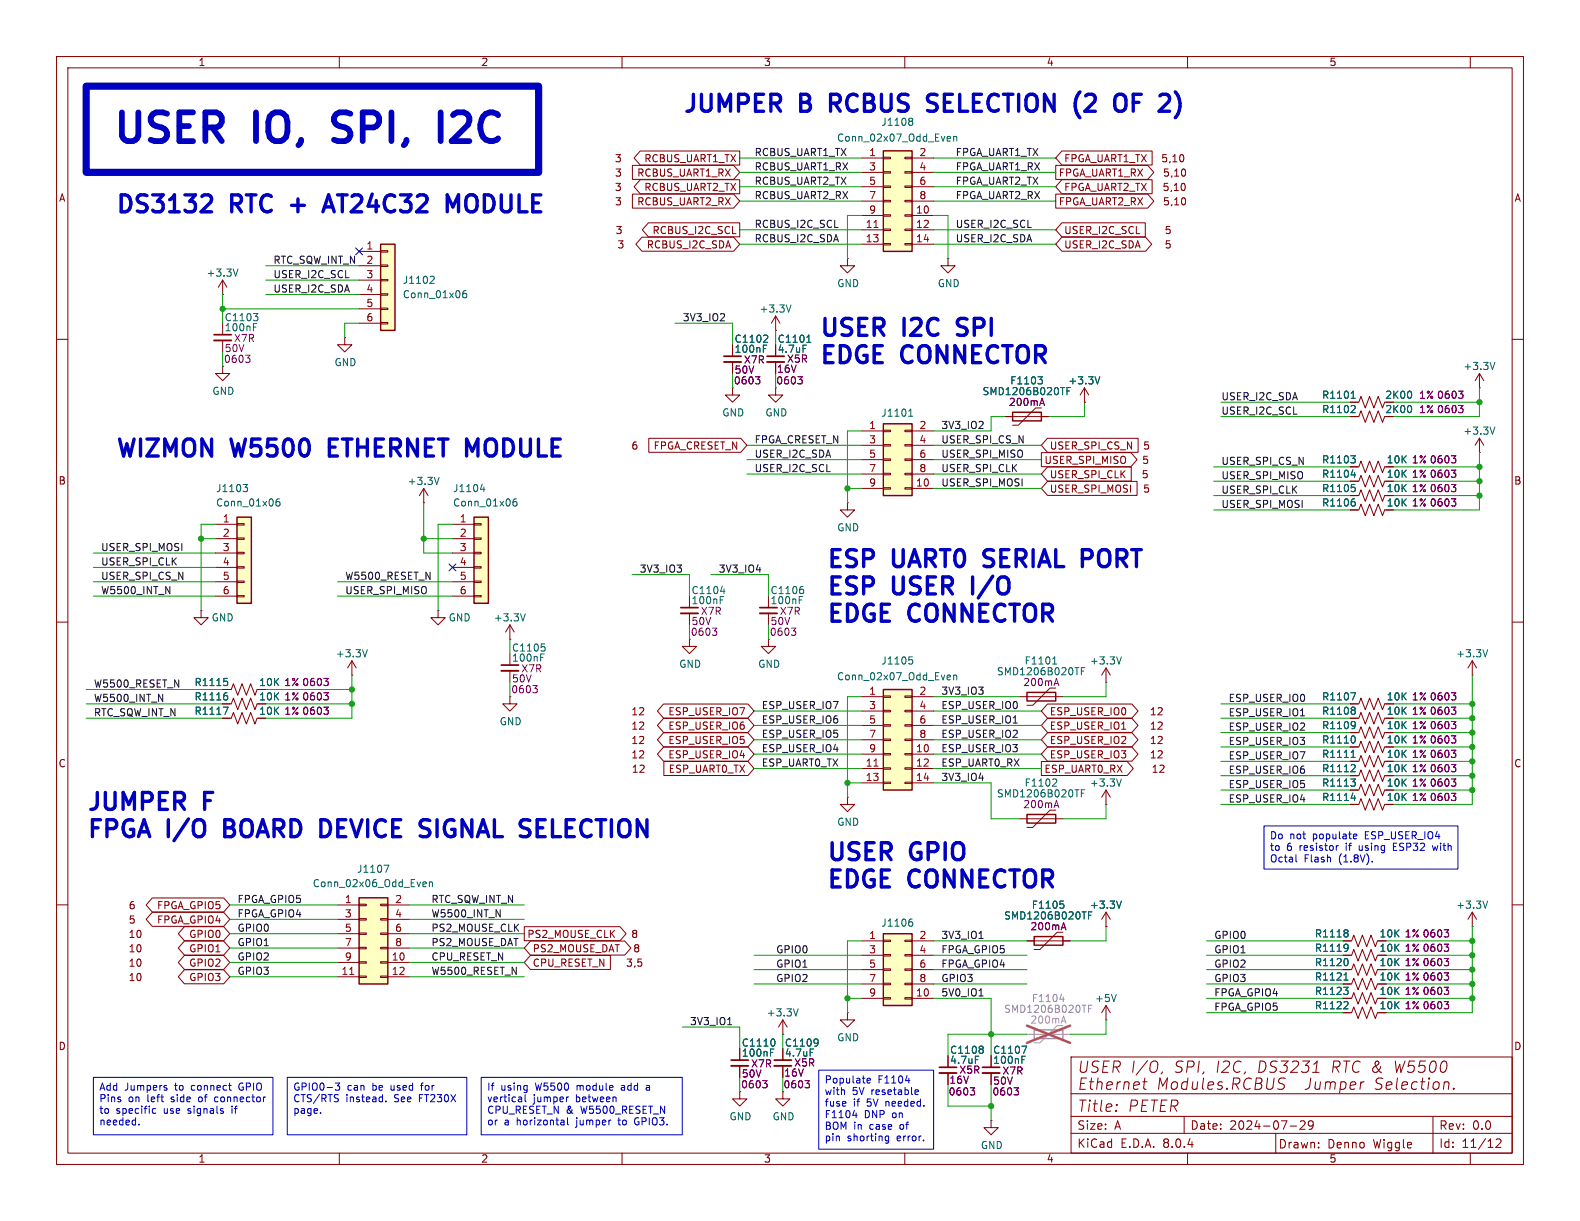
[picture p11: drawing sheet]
<svg xmlns="http://www.w3.org/2000/svg" width="279mm" height="216mm" viewBox="0 0 279 216" stroke-linecap="round" stroke-linejoin="round" font-family="sans-serif">
<defs><g id="words">
<g font-size="7.1" fill="#0000c2">
<text x="19.7" y="27.8">USER</text>
<text x="45.4" y="27.8">IO,</text>
<text x="61.5" y="27.8">SPI,</text>
<text x="82.1" y="27.8">I2C</text>
</g>
<g font-size="4.2" fill="#0000c2">
<text x="120.6" y="20.1">JUMPER</text>
<text x="141.7" y="20.1">B</text>
<text x="148.2" y="20.1">RCBUS</text>
<text x="166.6" y="20.1">SELECTION</text>
<text x="193.8" y="20.1">(2</text>
<text x="202.1" y="20.1">OF</text>
<text x="20.3" y="37.9">DS3132</text>
<text x="41.1" y="37.9">RTC</text>
<text x="52.8" y="37.9">+</text>
<text x="60" y="37.9">AT24C32</text>
<text x="82.8" y="37.9">MODULE</text>
<text x="144.8" y="59.7">USER</text>
<text x="160" y="59.7">I2C</text>
<text x="170.7" y="59.7">SPI</text>
<text x="144.8" y="64.5">EDGE</text>
<text x="159.7" y="64.5">CONNECTOR</text>
<text x="20.3" y="81">WIZMON</text>
<text x="41.2" y="81">W5500</text>
<text x="59.5" y="81">ETHERNET</text>
<text x="85" y="81">MODULE</text>
<text x="146" y="100.6">ESP</text>
<text x="158.1" y="100.6">UART0</text>
<text x="175.4" y="100.6">SERIAL</text>
<text x="193.9" y="100.6">PORT</text>
<text x="146" y="105.4">ESP</text>
<text x="158.1" y="105.4">USER</text>
<text x="173.3" y="105.4">I/O</text>
<text x="146" y="110.2">EDGE</text>
<text x="161" y="110.2">CONNECTOR</text>
<text x="15.2" y="143.5">JUMPER</text>
<text x="36.3" y="143.5">F</text>
<text x="15.2" y="148.3">FPGA</text>
<text x="29.9" y="148.3">I/O</text>
<text x="41" y="148.3">BOARD DEVICE</text>
<text x="78.1" y="148.3">SIGNAL</text>
<text x="97" y="148.3">SELECTION</text>
<text x="146" y="152.4">USER</text>
<text x="161.2" y="152.4">GPIO</text>
<text x="146" y="157.2">EDGE</text>
<text x="161" y="157.2">CONNECTOR</text>
</g>
<g font-size="2.8" fill="#840000">
<text x="190.4" y="189.9">USER I/O,</text>
<text x="207.5" y="189.9">SPI,</text>
<text x="214.9" y="189.9">I2C,</text>
<text x="222.2" y="189.9">DS3231</text>
<text x="235.4" y="189.9">RTC &amp;</text>
<text x="246.5" y="189.9">W5500</text>
<text x="190.4" y="196.8">Title:</text>
<text x="190.4" y="192.9">Ethernet</text>
<text x="199.3" y="196.8">PETER</text>
<text x="204.4" y="192.9">Modules.RCBUS</text>
<text x="230.6" y="192.9">Jumper</text>
<text x="242.9" y="192.9">Selection.</text>
</g>
<g font-size="2.1" fill="#840000">
<text x="190.4" y="203.2">KiCad</text>
<text x="190.4" y="200">Size:</text>
<text x="197.1" y="200">A</text>
<text x="198.1" y="203.2">E.D.A.</text>
<text x="205.7" y="203.2">8.0.4</text>
<text x="210.4" y="200">Date:</text>
<text x="217.4" y="200">2024-07-29</text>
<text x="226" y="203.3">Drawn:</text>
<text x="234.7" y="203.3">Denno</text>
<text x="242.9" y="203.3">Wiggle</text>
<text x="254.4" y="200">Rev:</text>
<text x="254.4" y="203.2">Id:</text>
<text x="258.5" y="203.2">11/12</text>
<text x="260.3" y="200">0.0</text>
</g>
<g font-size="1.8" fill="#840000">
<text x="35" y="11.9">1</text>
<text x="85" y="11.9">2</text>
<text x="135" y="11.9">3</text>
<text x="185" y="11.9">4</text>
<text x="235" y="11.9">5</text>
<text x="108.6" y="28.9">3</text>
<text x="113.8" y="28.9">RCBUS_UART1_TX</text>
<text x="188.1" y="28.9">FPGA_UART1_TX</text>
<text x="205.2" y="28.9">5,10</text>
<text x="10.3" y="35.9">A</text>
<text x="108.6" y="34">3</text>
<text x="108.7" y="31.4">3</text>
<text x="112.6" y="31.4">RCBUS_UART1_RX</text>
<text x="113.8" y="34">RCBUS_UART2_TX</text>
<text x="187.1" y="31.4">FPGA_UART1_RX</text>
<text x="188.1" y="34">FPGA_UART2_TX</text>
<text x="205.5" y="34">5,10</text>
<text x="205.6" y="31.4">5,10</text>
<text x="267.7" y="35.9">A</text>
<text x="108.7" y="36.5">3</text>
<text x="108.8" y="41.6">3</text>
<text x="112.6" y="36.5">RCBUS_UART2_RX</text>
<text x="115.3" y="41.6">RCBUS_I2C_SCL</text>
<text x="187.1" y="36.5">FPGA_UART2_RX</text>
<text x="188.1" y="41.6">USER_I2C_SCL</text>
<text x="205.6" y="36.5">5,10</text>
<text x="205.9" y="41.6">5</text>
<text x="109.1" y="44.1">3</text>
<text x="114.3" y="44.1">RCBUS_I2C_SDA</text>
<text x="188.1" y="44.1">USER_I2C_SDA</text>
<text x="205.9" y="44.1">5</text>
<text x="39.5" y="64.4">0603</text>
<text x="129.8" y="62.6">100nF</text>
<text x="137.4" y="62.6">4.7uF</text>
<text x="244.9" y="70.7">2K00</text>
<text x="244.9" y="73.3">2K00</text>
<text x="111.6" y="79.7">6</text>
<text x="115.5" y="79.7">FPGA_CRESET_N</text>
<text x="184.6" y="82.2">USER_SPI_MISO</text>
<text x="185.5" y="79.7">USER_SPI_CS_N</text>
<text x="201.9" y="82.2">5</text>
<text x="202.1" y="79.7">5</text>
<text x="245.1" y="82.1">10K</text>
<text x="10.3" y="85.9">B</text>
<text x="185.5" y="87.3">USER_SPI_MOSI</text>
<text x="185.5" y="84.8">USER_SPI_CLK</text>
<text x="201.8" y="84.8">5</text>
<text x="202.1" y="87.3">5</text>
<text x="245.1" y="87.2">10K</text>
<text x="245.1" y="89.8">10K</text>
<text x="245.1" y="84.7">10K</text>
<text x="267.7" y="85.9">B</text>
<text x="45.7" y="124.1">10K</text>
<text x="45.7" y="121.5">10K</text>
<text x="245.1" y="124.1">10K</text>
<text x="45.7" y="126.6">10K</text>
<text x="111.6" y="131.8">12</text>
<text x="111.6" y="129.2">12</text>
<text x="111.6" y="126.7">12</text>
<text x="118.1" y="131.8">ESP_USER_IO5</text>
<text x="118.1" y="129.2">ESP_USER_IO6</text>
<text x="118.1" y="126.7">ESP_USER_IO7</text>
<text x="185.5" y="126.7">ESP_USER_IO0</text>
<text x="185.5" y="129.2">ESP_USER_IO1</text>
<text x="185.5" y="131.8">ESP_USER_IO2</text>
<text x="203.2" y="126.7">12</text>
<text x="203.2" y="129.2">12</text>
<text x="203.2" y="131.8">12</text>
<text x="245.1" y="129.1">10K</text>
<text x="245.1" y="131.7">10K</text>
<text x="245.1" y="126.6">10K</text>
<text x="10.3" y="135.9">C</text>
<text x="111.6" y="134.3">12</text>
<text x="111.6" y="136.8">12</text>
<text x="118.1" y="134.3">ESP_USER_IO4</text>
<text x="118.1" y="136.8">ESP_UART0_TX</text>
<text x="184.6" y="136.8">ESP_UART0_RX</text>
<text x="185.5" y="134.3">ESP_USER_IO3</text>
<text x="203.2" y="134.3">12</text>
<text x="203.6" y="136.8">12</text>
<text x="245.1" y="136.8">10K</text>
<text x="245.1" y="134.2">10K</text>
<text x="267.7" y="135.9">C</text>
<text x="245.1" y="141.8">10K</text>
<text x="245.1" y="139.3">10K</text>
<text x="22.7" y="161">6</text>
<text x="27.7" y="161">FPGA_GPIO5</text>
<text x="22.7" y="166.1">10</text>
<text x="22.7" y="163.5">5</text>
<text x="27.7" y="163.5">FPGA_GPIO4</text>
<text x="33.4" y="166.1">GPIO0</text>
<text x="93.2" y="166.1">PS2_MOUSE_CLK</text>
<text x="111.5" y="166.1">8</text>
<text x="243.8" y="166">10K</text>
<text x="22.7" y="168.6">10</text>
<text x="22.7" y="173.7">10</text>
<text x="22.7" y="171.1">10</text>
<text x="33.4" y="168.6">GPIO1</text>
<text x="33.4" y="173.7">GPIO3</text>
<text x="33.4" y="171.1">GPIO2</text>
<text x="94.1" y="171.1">CPU_RESET_N</text>
<text x="94.1" y="168.6">PS2_MOUSE_DAT</text>
<text x="110.6" y="171.1">3,5</text>
<text x="111.9" y="168.6">8</text>
<text x="243.8" y="168.5">10K</text>
<text x="243.8" y="173.6">10K</text>
<text x="243.8" y="171">10K</text>
<text x="243.8" y="178.7">10K</text>
<text x="243.8" y="176.1">10K</text>
<text x="10.3" y="185.9">D</text>
<text x="267.7" y="185.9">D</text>
<text x="131.1" y="187">100nF</text>
<text x="138.7" y="187">4.7uF</text>
<text x="167.9" y="188.3">4.7uF</text>
<text x="175.5" y="188.3">100nF</text>
<text x="35" y="205.8">1</text>
<text x="85" y="205.8">2</text>
<text x="135" y="205.8">3</text>
<text x="185" y="205.8">4</text>
<text x="235" y="205.8">5</text>
</g>
<g font-size="1.8" fill="#006464">
<text x="155.7" y="22.5">J1108</text>
<text x="147.9" y="25.2">Conn_02x07_Odd_Even</text>
<text x="36.4" y="49.1">+3.3V</text>
<text x="71.1" y="52.9">Conn_01x06</text>
<text x="71.1" y="50.4">J1102</text>
<text x="148" y="51">GND</text>
<text x="165.7" y="51">GND</text>
<text x="39.6" y="58.8">100nF</text>
<text x="39.6" y="57">C1103</text>
<text x="134.2" y="55.5">+3.3V</text>
<text x="59.1" y="64.9">GND</text>
<text x="129.8" y="60.8">C1102</text>
<text x="137.4" y="60.8">C1101</text>
<text x="258.7" y="65.6">+3.3V</text>
<text x="37.5" y="70">GND</text>
<text x="173.6" y="70.1">SMD1206B020TF</text>
<text x="178.5" y="68.2">F1103</text>
<text x="188.8" y="68.2">+3.3V</text>
<text x="233.7" y="70.7">R1101</text>
<text x="127.6" y="73.8">GND</text>
<text x="135.3" y="73.8">GND</text>
<text x="155.7" y="73.9">J1101</text>
<text x="233.7" y="73.3">R1102</text>
<text x="258.7" y="77.1">+3.3V</text>
<text x="233.7" y="82.1">R1103</text>
<text x="38.1" y="89.8">Conn_01x06</text>
<text x="38.1" y="87.2">J1103</text>
<text x="72" y="86">+3.3V</text>
<text x="80" y="89.8">Conn_01x06</text>
<text x="80" y="87.2">J1104</text>
<text x="233.7" y="87.2">R1105</text>
<text x="233.7" y="89.8">R1106</text>
<text x="233.7" y="84.7">R1104</text>
<text x="148" y="94.2">GND</text>
<text x="122.2" y="107">100nF</text>
<text x="122.2" y="105.3">C1104</text>
<text x="136.2" y="107">100nF</text>
<text x="136.2" y="105.3">C1106</text>
<text x="37.3" y="110.1">GND</text>
<text x="79.2" y="110.1">GND</text>
<text x="87.2" y="110.1">+3.3V</text>
<text x="59.3" y="116.4">+3.3V</text>
<text x="90.4" y="117.2">100nF</text>
<text x="90.4" y="115.4">C1105</text>
<text x="120" y="118.3">GND</text>
<text x="134" y="118.3">GND</text>
<text x="155.7" y="117.7">J1105</text>
<text x="176.2" y="119.6">SMD1206B020TF</text>
<text x="181.1" y="117.7">F1101</text>
<text x="192.6" y="117.7">+3.3V</text>
<text x="257.4" y="116.4">+3.3V</text>
<text x="34.3" y="124.1">R1116</text>
<text x="34.3" y="121.5">R1115</text>
<text x="147.9" y="120.5">Conn_02x07_Odd_Even</text>
<text x="233.7" y="124.1">R1107</text>
<text x="34.3" y="126.6">R1117</text>
<text x="88.3" y="128.4">GND</text>
<text x="233.7" y="129.1">R1109</text>
<text x="233.7" y="131.7">R1110</text>
<text x="233.7" y="126.6">R1108</text>
<text x="233.7" y="136.8">R1112</text>
<text x="233.7" y="134.2">R1111</text>
<text x="176.2" y="141.2">SMD1206B020TF</text>
<text x="181.1" y="139.3">F1102</text>
<text x="192.6" y="139.3">+3.3V</text>
<text x="233.7" y="141.8">R1114</text>
<text x="233.7" y="139.3">R1113</text>
<text x="148" y="146.2">GND</text>
<text x="63" y="154.5">J1107</text>
<text x="55.2" y="157.1">Conn_02x06_Odd_Even</text>
<text x="182.4" y="160.9">F1105</text>
<text x="192.6" y="160.9">+3.3V</text>
<text x="257.4" y="160.9">+3.3V</text>
<text x="155.7" y="164.1">J1106</text>
<text x="177.5" y="162.8">SMD1206B020TF</text>
<text x="232.4" y="166">R1118</text>
<text x="232.4" y="168.5">R1119</text>
<text x="232.4" y="173.6">R1121</text>
<text x="232.4" y="171">R1120</text>
<text x="135.5" y="179.9">+3.3V</text>
<text x="193.5" y="177.4">+5V</text>
<text x="232.4" y="178.7">R1122</text>
<text x="232.4" y="176.1">R1123</text>
<text x="131.1" y="185.3">C1110</text>
<text x="138.7" y="185.3">C1109</text>
<text x="148" y="184.3">GND</text>
<text x="167.9" y="186.5">C1108</text>
<text x="175.5" y="186.5">C1107</text>
<text x="128.9" y="198.3">GND</text>
<text x="136.5" y="198.3">GND</text>
<text x="173.4" y="203.4">GND</text>
</g>
<g font-size="1.8" fill="#0f0f0f">
<text x="133.3" y="27.7">RCBUS_UART1_TX</text>
<text x="168.9" y="27.7">FPGA_UART1_TX</text>
<text x="133.3" y="30.2">RCBUS_UART1_RX</text>
<text x="133.3" y="35.3">RCBUS_UART2_RX</text>
<text x="133.3" y="32.8">RCBUS_UART2_TX</text>
<text x="168.9" y="35.3">FPGA_UART2_RX</text>
<text x="168.9" y="32.8">FPGA_UART2_TX</text>
<text x="168.9" y="30.2">FPGA_UART1_RX</text>
<text x="133.3" y="40.4">RCBUS_I2C_SCL</text>
<text x="168.9" y="40.4">USER_I2C_SCL</text>
<text x="48.3" y="46.7">RTC_SQW_INT_N</text>
<text x="133.3" y="42.9">RCBUS_I2C_SDA</text>
<text x="168.9" y="42.9">USER_I2C_SDA</text>
<text x="48.3" y="49.3">USER_I2C_SCL</text>
<text x="48.3" y="51.8">USER_I2C_SDA</text>
<text x="120.6" y="56.9">3V3_IO2</text>
<text x="215.9" y="70.9">USER_I2C_SDA</text>
<text x="166.4" y="75.9">3V3_IO2</text>
<text x="215.9" y="73.4">USER_I2C_SCL</text>
<text x="133.3" y="78.5">FPGA_CRESET_N</text>
<text x="133.3" y="81">USER_I2C_SDA</text>
<text x="133.3" y="83.6">USER_I2C_SCL</text>
<text x="166.4" y="83.6">USER_SPI_CLK</text>
<text x="166.4" y="78.5">USER_SPI_CS_N</text>
<text x="166.4" y="81">USER_SPI_MISO</text>
<text x="215.9" y="82.3">USER_SPI_CS_N</text>
<text x="166.4" y="86.1">USER_SPI_MOSI</text>
<text x="215.9" y="87.4">USER_SPI_CLK</text>
<text x="215.9" y="89.9">USER_SPI_MOSI</text>
<text x="215.9" y="84.8">USER_SPI_MISO</text>
<text x="17.8" y="97.5">USER_SPI_MOSI</text>
<text x="17.8" y="100.1">USER_SPI_CLK</text>
<text x="113" y="101.3">3V3_IO3</text>
<text x="127" y="101.3">3V3_IO4</text>
<text x="17.8" y="102.6">USER_SPI_CS_N</text>
<text x="17.8" y="105.1">W5500_INT_N</text>
<text x="61" y="102.6">W5500_RESET_N</text>
<text x="61" y="105.1">USER_SPI_MISO</text>
<text x="16.5" y="124.2">W5500_INT_N</text>
<text x="16.5" y="121.7">W5500_RESET_N</text>
<text x="134.6" y="125.5">ESP_USER_IO7</text>
<text x="166.4" y="125.5">ESP_USER_IO0</text>
<text x="166.4" y="122.9">3V3_IO3</text>
<text x="217.2" y="124.2">ESP_USER_IO0</text>
<text x="16.5" y="126.7">RTC_SQW_INT_N</text>
<text x="134.6" y="130.5">ESP_USER_IO5</text>
<text x="134.6" y="128">ESP_USER_IO6</text>
<text x="166.4" y="130.5">ESP_USER_IO2</text>
<text x="166.4" y="128">ESP_USER_IO1</text>
<text x="217.2" y="129.3">ESP_USER_IO2</text>
<text x="217.2" y="131.8">ESP_USER_IO3</text>
<text x="217.2" y="126.7">ESP_USER_IO1</text>
<text x="134.6" y="133.1">ESP_USER_IO4</text>
<text x="134.6" y="135.6">ESP_UART0_TX</text>
<text x="166.4" y="133.1">ESP_USER_IO3</text>
<text x="166.4" y="135.6">ESP_UART0_RX</text>
<text x="217.2" y="134.4">ESP_USER_IO7</text>
<text x="217.2" y="136.9">ESP_USER_IO6</text>
<text x="166.4" y="138.2">3V3_IO4</text>
<text x="217.2" y="139.4">ESP_USER_IO5</text>
<text x="217.2" y="142">ESP_USER_IO4</text>
<text x="41.9" y="159.8">FPGA_GPIO5</text>
<text x="76.2" y="159.8">RTC_SQW_INT_N</text>
<text x="41.9" y="164.8">GPIO0</text>
<text x="41.9" y="162.3">FPGA_GPIO4</text>
<text x="41.9" y="167.4">GPIO1</text>
<text x="76.2" y="167.4">PS2_MOUSE_DAT</text>
<text x="76.2" y="164.8">PS2_MOUSE_CLK</text>
<text x="76.2" y="162.3">W5500_INT_N</text>
<text x="166.4" y="166.1">3V3_IO1</text>
<text x="214.6" y="166.1">GPIO0</text>
<text x="41.9" y="172.5">GPIO3</text>
<text x="41.9" y="169.9">GPIO2</text>
<text x="76.2" y="172.5">W5500_RESET_N</text>
<text x="76.2" y="169.9">CPU_RESET_N</text>
<text x="137.2" y="171.2">GPIO1</text>
<text x="137.2" y="168.6">GPIO0</text>
<text x="137.2" y="173.7">GPIO2</text>
<text x="166.4" y="168.6">FPGA_GPIO5</text>
<text x="166.4" y="171.2">FPGA_GPIO4</text>
<text x="166.4" y="173.7">GPIO3</text>
<text x="214.6" y="168.6">GPIO1</text>
<text x="214.6" y="173.7">GPIO3</text>
<text x="214.6" y="171.2">GPIO2</text>
<text x="166.4" y="176.3">5V0_IO1</text>
<text x="214.6" y="176.3">FPGA_GPIO4</text>
<text x="214.6" y="178.8">FPGA_GPIO5</text>
<text x="121.9" y="181.3">3V3_IO1</text>
</g>
<g font-size="1.8" fill="#a90000">
<text x="153.6" y="27.7">1</text>
<text x="162.5" y="27.7">2</text>
<text x="153.6" y="30.2">3</text>
<text x="153.6" y="32.8">5</text>
<text x="153.6" y="35.3">7</text>
<text x="162.5" y="30.2">4</text>
<text x="162.5" y="32.8">6</text>
<text x="162.5" y="35.3">8</text>
<text x="153" y="40.4">11</text>
<text x="153.6" y="37.8">9</text>
<text x="161.9" y="37.8">10</text>
<text x="161.9" y="40.4">12</text>
<text x="64.7" y="44.2">1</text>
<text x="64.7" y="46.7">2</text>
<text x="153" y="42.9">13</text>
<text x="161.9" y="42.9">14</text>
<text x="64.7" y="49.3">3</text>
<text x="64.7" y="51.8">4</text>
<text x="64.7" y="54.4">5</text>
<text x="64.7" y="56.9">6</text>
<text x="153.6" y="75.9">1</text>
<text x="162.5" y="75.9">2</text>
<text x="153.6" y="78.5">3</text>
<text x="153.6" y="81">5</text>
<text x="153.6" y="83.6">7</text>
<text x="162.5" y="78.5">4</text>
<text x="162.5" y="81">6</text>
<text x="162.5" y="83.6">8</text>
<text x="153.6" y="86.1">9</text>
<text x="161.9" y="86.1">10</text>
<text x="39.3" y="92.5">1</text>
<text x="39.3" y="95">2</text>
<text x="81.2" y="92.5">1</text>
<text x="81.2" y="95">2</text>
<text x="39.3" y="97.5">3</text>
<text x="39.3" y="100.1">4</text>
<text x="81.2" y="97.5">3</text>
<text x="81.2" y="100.1">4</text>
<text x="39.3" y="102.6">5</text>
<text x="39.3" y="105.2">6</text>
<text x="81.2" y="102.6">5</text>
<text x="81.2" y="105.2">6</text>
<text x="153.6" y="122.9">1</text>
<text x="153.6" y="125.5">3</text>
<text x="162.5" y="122.9">2</text>
<text x="162.5" y="125.5">4</text>
<text x="153.6" y="128">5</text>
<text x="153.6" y="130.6">7</text>
<text x="162.5" y="128">6</text>
<text x="162.5" y="130.6">8</text>
<text x="153" y="135.6">11</text>
<text x="153.6" y="133.1">9</text>
<text x="161.9" y="133.1">10</text>
<text x="161.9" y="135.6">12</text>
<text x="153" y="138.2">13</text>
<text x="161.9" y="138.2">14</text>
<text x="60.9" y="159.8">1</text>
<text x="69.8" y="159.8">2</text>
<text x="60.9" y="162.3">3</text>
<text x="60.9" y="164.8">5</text>
<text x="60.9" y="167.4">7</text>
<text x="69.8" y="162.3">4</text>
<text x="69.8" y="164.8">6</text>
<text x="69.8" y="167.4">8</text>
<text x="153.6" y="166.1">1</text>
<text x="162.5" y="166.1">2</text>
<text x="60.3" y="172.5">11</text>
<text x="60.9" y="169.9">9</text>
<text x="69.2" y="169.9">10</text>
<text x="69.2" y="172.5">12</text>
<text x="153.6" y="168.7">3</text>
<text x="153.6" y="171.2">5</text>
<text x="153.6" y="173.7">7</text>
<text x="162.5" y="168.7">4</text>
<text x="162.5" y="171.2">6</text>
<text x="162.5" y="173.7">8</text>
<text x="153.6" y="176.3">9</text>
<text x="161.9" y="176.3">10</text>
</g>
<g font-size="1.8" fill="#840084">
<text x="39.6" y="62.5">50V</text>
<text x="41.3" y="60.7">X7R</text>
<text x="131.5" y="64.5">X7R</text>
<text x="139.1" y="64.3">X5R</text>
<text x="129.7" y="68.2">0603</text>
<text x="129.8" y="66.3">50V</text>
<text x="137.2" y="68.2">0603</text>
<text x="137.3" y="66.1">16V</text>
<text x="178.3" y="72">200mA</text>
<text x="250.8" y="70.7">1% 0603</text>
<text x="250.8" y="73.3">1% 0603</text>
<text x="249.6" y="82.1">1% 0603</text>
<text x="249.6" y="87.2">1% 0603</text>
<text x="249.6" y="89.8">1% 0603</text>
<text x="249.6" y="84.7">1% 0603</text>
<text x="122.1" y="112.6">0603</text>
<text x="122.2" y="110.7">50V</text>
<text x="123.8" y="108.9">X7R</text>
<text x="136" y="112.6">0603</text>
<text x="136.2" y="110.7">50V</text>
<text x="137.8" y="108.9">X7R</text>
<text x="92.1" y="119.1">X7R</text>
<text x="50.2" y="124.1">1% 0603</text>
<text x="50.2" y="121.5">1% 0603</text>
<text x="90.3" y="122.8">0603</text>
<text x="90.4" y="120.9">50V</text>
<text x="180.8" y="121.5">200mA</text>
<text x="249.6" y="124.1">1% 0603</text>
<text x="50.2" y="126.6">1% 0603</text>
<text x="249.6" y="129.1">1% 0603</text>
<text x="249.6" y="131.7">1% 0603</text>
<text x="249.6" y="126.6">1% 0603</text>
<text x="249.6" y="136.8">1% 0603</text>
<text x="249.6" y="134.2">1% 0603</text>
<text x="180.8" y="143.1">200mA</text>
<text x="249.6" y="141.8">1% 0603</text>
<text x="249.6" y="139.3">1% 0603</text>
<text x="182.1" y="164.7">200mA</text>
<text x="248.3" y="166">1% 0603</text>
<text x="248.3" y="168.5">1% 0603</text>
<text x="248.3" y="173.6">1% 0603</text>
<text x="248.3" y="171">1% 0603</text>
<text x="248.3" y="178.7">1% 0603</text>
<text x="248.3" y="176.1">1% 0603</text>
<text x="131.1" y="190.7">50V</text>
<text x="132.7" y="189">X7R</text>
<text x="138.6" y="190.6">16V</text>
<text x="140.3" y="188.8">X5R</text>
<text x="167.8" y="191.8">16V</text>
<text x="169.6" y="190.1">X5R</text>
<text x="175.5" y="192">50V</text>
<text x="177.2" y="190.2">X7R</text>
<text x="130.9" y="192.6">0603</text>
<text x="138.4" y="192.6">0603</text>
<text x="167.6" y="193.9">0603</text>
<text x="175.4" y="193.9">0603</text>
</g>
<g font-size="1.8" fill="#0000c2">
<text x="224.5" y="148.7">Do</text>
<text x="228.1" y="148.7">not</text>
<text x="232.3" y="148.7">populate</text>
<text x="241.7" y="148.7">ESP_USER_IO4</text>
<text x="224.5" y="150.8">to</text>
<text x="224.5" y="152.8">Octal</text>
<text x="227.5" y="150.8">6</text>
<text x="229.9" y="150.8">resistor</text>
<text x="230.6" y="152.8">Flash</text>
<text x="236.9" y="152.8">(1.8V).</text>
<text x="238.3" y="150.8">if</text>
<text x="240.8" y="150.8">using</text>
<text x="247" y="150.8">ESP32</text>
<text x="254.2" y="150.8">with</text>
<text x="145.7" y="191.9">Populate</text>
<text x="155.2" y="191.9">F1104</text>
<text x="17.5" y="193.2">Add</text>
<text x="17.5" y="195.2">Pins</text>
<text x="17.5" y="197.3">to</text>
<text x="20.5" y="197.3">specific</text>
<text x="22" y="193.2">Jumpers</text>
<text x="22.7" y="195.2">on</text>
<text x="26.2" y="195.2">left</text>
<text x="29.1" y="197.3">use</text>
<text x="30.5" y="195.2">side</text>
<text x="31.1" y="193.2">to</text>
<text x="33.5" y="197.3">signals</text>
<text x="34.1" y="193.2">connect</text>
<text x="35.6" y="195.2">of</text>
<text x="38.6" y="195.2">connector</text>
<text x="41.4" y="197.3">if</text>
<text x="42.7" y="193.2">GPIO</text>
<text x="51.8" y="193.2">GPIO0-3</text>
<text x="51.8" y="195.2">CTS/RTS</text>
<text x="51.8" y="197.3">page.</text>
<text x="61.1" y="195.2">instead.</text>
<text x="61.4" y="193.2">can</text>
<text x="65.9" y="193.2">be</text>
<text x="69.4" y="193.2">used</text>
<text x="69.8" y="195.2">See</text>
<text x="74.4" y="195.2">FT230X</text>
<text x="74.9" y="193.2">for</text>
<text x="86" y="193.2">If</text>
<text x="86" y="195.2">vertical</text>
<text x="86" y="197.3">CPU_RESET_N &amp;</text>
<text x="88.5" y="193.2">using</text>
<text x="94.3" y="195.2">jumper</text>
<text x="94.8" y="193.2">W5500</text>
<text x="101.9" y="195.2">between</text>
<text x="102.3" y="193.2">module</text>
<text x="102.8" y="197.3">W5500_RESET_N</text>
<text x="110.3" y="193.2">add</text>
<text x="114.9" y="193.2">a</text>
<text x="145.7" y="194">with</text>
<text x="145.7" y="196">fuse</text>
<text x="150.7" y="194">5V</text>
<text x="150.9" y="196">if</text>
<text x="153.4" y="196">5V</text>
<text x="154.2" y="194">resetable</text>
<text x="156.9" y="196">needed.</text>
<text x="17.5" y="199.3">needed.</text>
<text x="86" y="199.3">or</text>
<text x="89.1" y="199.3">a</text>
<text x="91.5" y="199.3">horizontal</text>
<text x="102.2" y="199.3">jumper</text>
<text x="109.8" y="199.3">to</text>
<text x="112.9" y="199.3">GPIO3.</text>
<text x="145.7" y="198">F1104</text>
<text x="145.7" y="200.1">BOM in</text>
<text x="145.7" y="202.1">pin</text>
<text x="149.8" y="202.1">shorting</text>
<text x="152.8" y="198">DNP</text>
<text x="153.9" y="200.1">case</text>
<text x="157.9" y="198">on</text>
<text x="158.7" y="202.1">error.</text>
<text x="159.4" y="200.1">of</text>
</g>
<g font-size="1.8" fill="#989898">
<text x="177.5" y="179.3">SMD1206B020TF</text>
<text x="182.4" y="177.4">F1104</text>
</g>
<text font-size="1.8" fill="#a1a1a1" x="182.1" y="181.2">200mA</text>
</g></defs>
<g fill="none" stroke="#840000" stroke-width=".18">
<path d="M10 10h259.4v195.9h-259.4zM12 12h255.4v191.9h-255.4zM60 10v2M110 10v2M160 10v2M210 10v2M260 10v2M10 60h2M167.6 45.7v1.3h1.3l-1.3 1.3-1.2-1.3h1.2M167.6 45.7h.1M267.4 60h2M129.5 68.6v1.3h1.3l-1.3 1.2-1.2-1.2h1.2"/>
<path d="M129.5 64v2M137.2 68.6v1.3h1.2l-1.2 1.2-1.3-1.2h1.3M137.2 64v2M191.8 71.1h.1M191.8 68.6l-.8 1.3M191.8 68.6v2.5M191.8 68.6l.7 1.3M149.9 88.9v1.3h1.2l-1.2 1.2-1.3-1.2h1.3M149.9 88.9h.1M238.8 87.6h1.5l.4-1 .7 2 .8-2 .8 2 .7-2 .8 2 .4-1M238.8 82.6h1.5l.4-1.1 .7 2.1 .8-2.1 .8 2.1 .7-2.1 .8 2.1 .4-1M238.8 90.2h1.5l.4-1 .7 2 .8-2 .8 2 .7-2 .8 2 .4-1"/>
<path d="M10 110h2M35.6 108v1.2h1.2l-1.2 1.3-1.3-1.3h1.3M35.6 108h.1M62.2 119.4h.1M62.2 116.8l-.7 1.3M62.2 116.8v2.6M62.2 116.8l.8 1.3M90.2 113h.1M90.2 110.5v2.5M90.2 118.6v2.1M90.2 110.5l-.8 1.3M90.2 110.5l.7 1.3"/>
<path d="M135.9 113v1.3h1.3l-1.3 1.3-1.3-1.3h1.3M135.9 108.5v2M195.6 118.1l-.8 1.3M195.6 118.1v2.6M195.6 118.1l.7 1.3M260.3 119.4h.1M260.3 116.8l-.7 1.3M260.3 116.8v2.6M260.3 116.8l.8 1.3M267.4 110h2M90.2 123.2v1.3h1.2l-1.2 1.2-1.3-1.2h1.3M180.3 123.2h7.7"/>
<path d="M186.7 121.7h-1l-3.1 3h-1M195.6 120.7h.1M238.8 137.2h1.5l.4-1.1 .7 2.1 .8-2.1 .8 2.1 .7-2.1 .8 2.1 .4-1M238.8 134.6h1.5l.4-1 .7 2 .8-2 .8 2 .7-2 .8 2 .4-1M238.8 139.7h1.5l.4-1 .7 2 .8-2 .8 2 .7-2 .8 2 .4-1M10 160h2M149.9 141v1.2h1.2l-1.2 1.3-1.3-1.3h1.3M149.9 141h.1M238.8 142.2h1.5l.4-1 .7 2.1 .8-2.1 .8 2.1 .7-2.1 .8 2.1 .4-1.1M267.4 160h2M149.9 179.1v1.2h1.2l-1.2 1.3-1.3-1.3h1.3M149.9 179.1h.1"/>
<path d="M237.5 166.4h1.5l.4-1 .8 2 .7-2 .8 2 .7-2 .8 2 .4-1M237.5 168.9h1.5l.4-1 .8 2 .7-2 .8 2 .7-2 .8 2 .4-1M237.5 174h1.5l.4-1 .8 2 .7-2 .8 2 .7-2 .8 2 .4-1M237.5 179.1h1.5l.4-1 .8 2 .7-2 .8 2 .7-2 .8 2 .4-1M237.5 171.5h1.5l.4-1.1 .8 2.1 .7-2.1 .8 2.1 .7-2.1 .8 2.1 .4-1M260.3 163.8h.1M260.3 161.3v2.5M260.3 161.3l-.7 1.3M260.3 161.3l.8 1.3M130.8 193v1.3h1.3l-1.3 1.3-1.3-1.3h1.3M130.8 188.5v2M138.4 193v1.3h1.3l-1.3 1.3-1.2-1.3h1.2"/>
<path d="M138.4 188.5v2M175.3 198.1v1.3h1.2l-1.2 1.3-1.3-1.3h1.3M175.3 198.1h.1M175.3 189.7v2.1M189.4 186.9h78v17h-78zM189.4 197.4h78M189.4 193.4h78M197.5 195.3l.1 .1-.1 .1M197.5 195.3l-.1 .1 .1 .1M197.5 195.3v.2M202.5 190.6l-.3 1.7 .1 .2 .4 .1M205.5 189.5l-.2 .4"/>
<path d="M209.4 197.4v3M226.4 191.6l.4 .1a.49 .49 0 0 1 .3 .5 .49 .49 0 0 1-.4 .4h-.5M228.1 199.1h1.2M229.9 198.3l.6-.1 .2 .1 .1 .3-.9 1.1h.9M232.1 189.6h1.2M232.2 198.8l-.3 .3-.4-.1-.1-.2 .1-.5 .4-.1 .2 .1a.99 .99 0 0 1-.3 1.4h-.3M241 191.3h.2M253.4 197.4v6.5M255.7 191.3h.3l.2 .3-.1 1M257.1 192.4l.1 .1-.1 .1M257.1 192.4l-.1 .1 .1 .1M257.1 192.4v.2"/>
<path d="M60 203.9v2M110 203.9v2M160 203.9v2M189.4 200.4h78M210 203.9v2M225.6 200.4v3.5M233.2 202.8v.2M233.2 202.1v.1M260 203.9v2M264.6 201.5l.5-.1 .3 .1v.3l-.9 1.1h.9"/>
</g>
<g fill="none" stroke="#006464" stroke-width=".18">
<path d="M135.5 59.3l.3 .2-.1 .3-.7 .7h.8M142.8 59.6l.2-.3v1.2M135 61.6h.4M135 61h.6M142.7 60.5h.7M194.5 66.6l-.4 1.3M238.9 80.6h.8l-.5 .5M239 85.7h.6M239.3 88.2h.2M239.4 88.7l.3 .2v.3l-.3 .3M239.4 86.2l.3 .2v.3l-.3 .2M239.4 81.1l.3 .2v.3l-.3 .3"/>
<path d="M65 114.9l-.5 1.2M92.9 108.5l-.4 1.3M95.6 116.2h.4M95.6 115.6h.6M95.7 113.9h.6M96.2 114.3l.2 .3v.3l-.2 .2M141.3 106.1h.5M141.3 105.5h.6M141.8 103.7h.2M141.9 104.2l.2 .2v.3l-.2 .3M186.1 117.4h.8M186.3 116.5l.2-.4v1.3"/>
<path d="M191.2 118.7h.4M191.8 118.1h-.6v1.2M198.3 116.1l-.4 1.3M263.1 114.9l-.5 1.2M238.9 137.7h.8l-.5 .5M238.9 133.9h.8M239.1 133l.2-.3v1.2M239.4 135.2l.3 .2-.1 .3-.7 .8h.8M239.4 138.2l.3 .3v.3l-.3 .2M238.9 141.1h.8M239.5 140.7v.8M263.1 159.3l-.5 1.3"/>
<path d="M237.7 173.3h.7M237.8 172.3l.2-.3v1.3M238.1 169.5a.79 .79 0 0 1 0 1.3M238.1 164.4l.3 .3-.3 .3 .3 .2v.2l-.3 .3M238.1 166.9l.2 .2a1.03 1.03 0 0 1-.2 1.1M238.1 177.1l.3 .3-.1 .3-.7 .7h.8M238.4 167.5l-.3 .2M136.3 186.1h.4M136.3 185.5h.6M136.7 183.7a.79 .79 0 0 1 0 1.3M144.4 183.7l.2 .1a1.03 1.03 0 0 1-.2 1.1M144.7 184.3l-.3 .2"/>
<path d="M180.7 185h.9l-.6 1.3M180.7 187.4h.4M180.7 186.8h.6"/>
</g>
<path d="M128 64h3.1M135.6 64h3.1M88.6 118.6h3.1M134.4 108.5h3M129.3 188.5h3M136.9 188.5h3.1M173.7 189.7h3.1" fill="none" stroke="#840000" stroke-width=".33"/>
<path d="M128 63h3.1M135.6 63h3.1M88.6 117.6h3.1M134.4 107.4h3M129.3 187.5h3M136.9 187.5h3.1M173.7 188.7h3.1" fill="none" stroke="#840000" stroke-width=".3"/>
<g fill="none" stroke="#840084" stroke-width=".18">
<path d="M133.6 66.6h.8l-.4 .5M134.1 67.1l.3 .2v.3l-.3 .3M141.1 66.6h.8l-.5 .5M141.6 67.1l.3 .2v.3l-.3 .3M256.7 85.7h.7l-.4 .5M256.7 80.6h.7l-.4 .5M256.7 88.2h.7l-.4 .5M257.2 86.2l.2 .2v.3l-.2 .2M257.2 81.1l.2 .2v.3l-.2 .3M257.2 88.7l.2 .2v.3l-.2 .3M139.9 111.1h.8l-.4 .5M140.5 111.6l.2 .2v.3l-.2 .2"/>
<path d="M186.8 120l.4 1.2M94.2 121.2h.8l-.4 .5M94.8 121.7l.2 .3v.3l-.2 .2M186.5 120.9h.6M256.7 135.2h.7l-.4 .5M256.7 132.7h.7l-.4 .4M256.7 137.7h.7l-.4 .5M257.2 133.1l.2 .3v.3l-.2 .2M257.2 135.7l.2 .2v.3l-.2 .3M257.2 138.2l.2 .3v.3l-.2 .2M256.7 140.3h.7l-.4 .5M257.2 140.8l.2 .2v.3l-.2 .2"/>
<path d="M255.4 164.4h.8l-.5 .5M255.4 166.9h.8l-.5 .5M255.4 172h.8l-.5 .5M255.4 177.1h.8l-.5 .5M255.4 169.5h.8l-.5 .5M255.9 164.9l.3 .2v.3l-.3 .3M255.9 167.4l.3 .3v.3l-.3 .2M255.9 170l.3 .2v.3l-.3 .3M255.9 172.5l.3 .3v.3l-.3 .2M255.9 177.6l.3 .2v.3l-.3 .3M134.9 191.1h.7l-.4 .5M135.4 191.6l.2 .2v.3l-.2 .2"/>
<path d="M142.4 191.1h.7l-.4 .5M142.9 191.6l.2 .2v.3l-.2 .2M179.3 192.3h.8l-.4 .5M179.9 192.8l.2 .3v.3l-.2 .2"/>
</g>
<path d="M182.9 182.1h5.1v1.5h-5.1z" fill="none" stroke="#a1a1a1" stroke-width=".25"/>
<path d="M188.1 179.6l.4 1.3M181.6 182.9h7.6M187.8 180.6h.6M188 181.4h-1.1l-3 3h-1" fill="none" stroke="#a1a1a1" stroke-width=".18"/>
<path d="M187.4 176.7h.8M188 176.3v.8M192.5 178.3h.4M193.1 177.7h-.6v1.3" fill="none" stroke="#989898" stroke-width=".18"/>
<path d="M181.6 181.4l7.6 3M189.2 181.4l-7.6 3" fill="none" stroke="#e65255" stroke-width=".46"/>
<path d="M181.6 122.4h5.1v1.6h-5.1z" fill="none" stroke="#840000" stroke-width=".25"/>
<path d="M156.2 165.1h5.1v12.7h-5.1z" fill="#ffffc2"/>
<g fill="none" stroke="#840000" stroke-width=".18">
<path d="M39.4 124.5h1.5l.4-1.1 .7 2.1 .8-2.1 .8 2.1 .7-2.1 .8 2.1 .4-1M195.6 139.7l-.8 1.3M195.6 139.7v2.5M195.6 139.7l.7 1.3M195.6 142.2h.1M152.4 166.4h3.8M152.4 176.5h3.8M152.4 168.9h3.8M152.4 171.5h3.8M152.4 174h3.8M156.2 176.4h1.3v.3h-1.3zM156.2 173.9h1.3v.2h-1.3z"/>
<path d="M156.2 171.3h1.3v.3h-1.3zM156.2 168.8h1.3v.2h-1.3zM156.2 166.2h1.3v.3h-1.3zM160 176.4h1.3v.3h-1.3zM160 173.9h1.3v.2h-1.3zM160 171.3h1.3v.3h-1.3zM160 168.8h1.3v.2h-1.3zM160 166.2h1.3v.3h-1.3zM161.3 166.4h3.8M161.3 176.5h3.8M161.3 168.9h3.8M161.3 171.5h3.8"/>
<path d="M161.3 174h3.8M167.6 189.7v2.1"/>
</g>
<path d="M156.2 165.1h5.1v12.7h-5.1z" fill="none" stroke="#840000" stroke-width=".25"/>
<path d="M39.9 122.5h.2M40 123l.3 .2v.3l-.3 .3M198.3 137.7l-.4 1.3M160.9 163h.4l.1 .2v.5l-.5 .1M161 162.5h.3M173.6 185l.3 .2-.3 .3 .3 .3v.2l-.3 .3" fill="none" stroke="#006464" stroke-width=".18"/>
<path d="M166.1 189.7h3.1" fill="none" stroke="#840000" stroke-width=".33"/>
<path d="M166.1 188.7h3.1" fill="none" stroke="#840000" stroke-width=".3"/>
<path d="M57.3 122.5h.7l-.4 .5M57.8 123l.2 .2v.3l-.2 .3M171.6 192.3h.7l-.4 .5M172.1 192.8l.2 .3v.3l-.2 .2" fill="none" stroke="#840084" stroke-width=".18"/>
<path d="M41.9 91.4h2.5v15.3h-2.5z" fill="#ffffc2"/>
<g fill="none" stroke="#840000" stroke-width=".18">
<path d="M38.1 92.7h3.8M38.1 95.3h3.8M38.1 97.8h3.8M41.9 97.7h1.3v.2h-1.3zM41.9 95.1h1.3v.3h-1.3zM41.9 92.6h1.3v.2h-1.3zM38.1 100.3h3.8M38.1 102.9h3.8M38.1 105.4h3.8M41.9 105.3h1.3v.2h-1.3zM41.9 102.7h1.3v.3h-1.3zM41.9 100.2h1.3v.3h-1.3z"/>
<path d="M39.4 121.9h1.5l.4-1 .7 2 .8-2 .8 2 .7-2 .8 2 .4-1"/>
</g>
<path d="M41.9 91.4h2.5v15.3h-2.5z" fill="none" stroke="#840000" stroke-width=".25"/>
<path d="M43 85.7h.8l-.4 .5 .3 .1 .1 .4-.3 .2h-.3M49.4 88.2l-.4 .1a.86 .86 0 0 0 0 1.2l.5-.1v-.5l-.2-.2-.4 .1-.1 .1M39.6 120h.6M40 120.4l.3 .3v.3l-.3 .2" fill="none" stroke="#006464" stroke-width=".18"/>
<path d="M57.3 120h.7l-.4 .4M57.8 120.4l.2 .3v.3l-.2 .2" fill="none" stroke="#840084" stroke-width=".18"/>
<path d="M156.2 121.9h5.1v17.8h-5.1z" fill="#ffffc2"/>
<g fill="none" stroke="#840000" stroke-width=".18">
<path d="M137.2 58.4h.1M137.2 55.9l-.8 1.3M137.2 55.9v2.5M137.2 55.9l.7 1.3M261.6 68.6h.1M261.6 66l-.7 1.3M261.6 66v2.6M261.6 66l.8 1.3M74.9 88.9h.1M74.9 86.4l-.7 1.2M74.9 86.4v2.5M74.9 86.4l.8 1.2"/>
<path d="M152.4 123.2h3.8M152.4 133.4h3.8M152.4 135.9h3.8M152.4 138.4h3.8M152.4 125.7h3.8M152.4 128.3h3.8M152.4 130.8h3.8M156.2 138.3h1.3v.3h-1.3zM156.2 135.8h1.3v.2h-1.3zM156.2 133.2h1.3v.3h-1.3zM156.2 130.7h1.3v.2h-1.3zM156.2 128.1h1.3v.3h-1.3z"/>
<path d="M156.2 125.6h1.3v.3h-1.3zM156.2 123.1h1.3v.2h-1.3zM160 138.3h1.3v.3h-1.3zM160 135.8h1.3v.2h-1.3zM160 133.2h1.3v.3h-1.3zM160 130.7h1.3v.2h-1.3zM160 128.1h1.3v.3h-1.3zM160 125.6h1.3v.3h-1.3zM160 123.1h1.3v.2h-1.3zM161.3 123.2h3.8M161.3 133.4h3.8M161.3 135.9h3.8"/>
<path d="M161.3 138.4h3.8M161.3 125.7h3.8M161.3 128.3h3.8M161.3 130.8h3.8M138.4 182.9h.1M138.4 180.3l-.7 1.3M138.4 180.3v2.6M138.4 180.3l.8 1.3"/>
</g>
<path d="M156.2 121.9h5.1v17.8h-5.1z" fill="none" stroke="#840000" stroke-width=".25"/>
<path d="M154.5 135.5h.8" fill="none" stroke="#a90000" stroke-width=".18"/>
<path d="M139.9 53.9l-.4 1.3M264.3 64.1l-.4 1.2M77.7 84.4l-.5 1.3M160.7 116.1h.7M160.9 116.6h.3l.2 .3-.1 .5h-.4M167.7 119.4h.3l.1 .3-.6 .1M168.6 119.5l.2-.1h.3l.1 .8M168.6 119.4v.8M168 120.2h-.3M141.2 178.4l-.5 1.2" fill="none" stroke="#006464" stroke-width=".18"/>
<path d="M83.8 91.4h2.6v15.3h-2.6z" fill="#ffffc2"/>
<g fill="none" stroke="#840000" stroke-width=".18">
<path d="M149.9 45.7v1.3h1.2l-1.2 1.3-1.3-1.3h1.3M149.9 45.7h.1M238.8 73.7h1.5l.4-1.1 .7 2.1 .8-2.1 .8 2.1 .7-2.1 .8 2.1 .4-1M238.8 71.1h1.5l.4-1 .7 2 .8-2 .8 2 .7-2 .8 2 .4-1M261.6 77.5l-.7 1.2M261.6 77.5v2.5M261.6 77.5l.8 1.2M80 92.7h3.8M80 95.3h3.8M80 97.8h3.8M83.8 97.7h1.3v.2h-1.3zM83.8 95.1h1.3v.3h-1.3z"/>
<path d="M83.8 92.6h1.3v.2h-1.3zM238.8 85.1h1.5l.4-1 .7 2 .8-2 .8 2 .7-2 .8 2 .4-1M261.6 80h.1M77.5 108v1.2h1.2l-1.2 1.3-1.3-1.3h1.3M77.5 108h.1M80 100.3h3.8M80 102.9h3.8M80 105.4h3.8M83.8 105.3h1.3v.2h-1.3zM83.8 102.7h1.3v.3h-1.3zM83.8 100.2h1.3v.3h-1.3zM180.3 144.8h7.7"/>
<path d="M186.7 143.3h-1l-3.1 3h-1M181.6 166.4h7.6M188 164.8h-1.1l-3 3.1h-1M195.6 163.8h.1M195.6 177.8l-.8 1.3M195.6 161.3v2.5M195.6 177.8v2.5M195.6 177.8l.7 1.3M195.6 161.3l-.8 1.3M195.6 161.3l.7 1.3M237.5 176.5h1.5l.4-1 .8 2 .7-2 .8 2 .7-2 .8 2 .4-1M195.6 180.3h.1"/>
</g>
<path d="M83.8 91.4h2.6v15.3h-2.6zM181.6 144h5.1v1.5h-5.1zM182.9 165.6h5.1v1.5h-5.1z" fill="none" stroke="#840000" stroke-width=".25"/>
<g fill="none" stroke="#006464" stroke-width=".18">
<path d="M238.9 70.4h.8M239.1 69.5l.2-.3v1.2M239.4 71.7l.3 .2-.1 .3-.7 .8h.8M249.5 71.8l.1 .4-.1 .6M249.5 69.3l.1 .3-.1 .7M264.3 75.5l-.4 1.3M85 86.5h.7M85.6 86.1v.8M91.3 88.2l-.4 .1a.86 .86 0 0 0 0 1.2l.5-.1v-.5l-.2-.2-.4 .1-.1 .1M238.9 84h.8M239.5 83.6v.8M186.6 137.7l.3 .3-.1 .3-.7 .7h.8"/>
<path d="M191.8 139.6h-.6v1.3M187.5 159.3h.6M187.9 159.8l.2 .3v.3l-.2 .2M191.2 140.2h.4M198.3 159.3l-.4 1.3M192.5 161.8h.4M192.5 161.2v1.3M197.4 175.8l-.4 1.3M237.6 174.6h.8l-.4 .5M238.1 175.1l.3 .2v.3l-.3 .2"/>
</g>
<path d="M257.9 71.7h.8l-.4 .5M257.9 69.2h.8l-.4 .4M258.5 72.2l.2 .2v.3l-.2 .3M258.5 69.6l.2 .3v.3l-.2 .2M256.7 83.1h.7l-.4 .5M257.2 83.6l.2 .3v.3l-.2 .2M186.5 142.5h.6M186.8 141.5l.4 1.3M187.8 164h.6M188.1 163.1l.4 1.3M255.4 174.6h.8l-.5 .5M255.9 175.1l.3 .2v.3l-.3 .2" fill="none" stroke="#840084" stroke-width=".18"/>
<path d="M156.2 26.7h5.1v17.8h-5.1z" fill="#ffffc2"/>
<g fill="none" stroke="#840000" stroke-width=".18">
<path d="M152.4 27.9h3.8M152.4 38.1h3.8M152.4 30.5h3.8M152.4 33h3.8M152.4 35.6h3.8M156.2 38h1.3v.2h-1.3zM156.2 35.4h1.3v.3h-1.3zM156.2 32.9h1.3v.2h-1.3zM156.2 30.4h1.3v.2h-1.3zM156.2 27.8h1.3v.3h-1.3zM160 38h1.3v.2h-1.3zM160 35.4h1.3v.3h-1.3z"/>
<path d="M160 32.9h1.3v.2h-1.3zM160 30.4h1.3v.2h-1.3zM160 27.8h1.3v.3h-1.3zM161.3 27.9h3.8M161.3 38.1h3.8M161.3 30.5h3.8M161.3 33h3.8M161.3 35.6h3.8M39.4 52.1h.1M39.4 49.5v2.6M39.4 49.5l-.8 1.3M39.4 49.5l.7 1.3"/>
<path d="M152.4 40.6h3.8M152.4 43.2h3.8M156.2 43.1h1.3v.2h-1.3zM156.2 40.5h1.3v.3h-1.3zM160 43.1h1.3v.2h-1.3zM160 40.5h1.3v.3h-1.3zM161.3 40.6h3.8M161.3 43.2h3.8M39.4 64.8v1.2h1.2l-1.2 1.3-1.3-1.3h1.3M39.4 60.2v2"/>
</g>
<path d="M156.2 26.7h5.1v17.8h-5.1z" fill="none" stroke="#840000" stroke-width=".25"/>
<path d="M154.5 40.2h.8" fill="none" stroke="#a90000" stroke-width=".18"/>
<path d="M161.4 21.6v.4l-.5 .2M167.7 24.1l.3 .1 .1 .2-.6 .1M168 24.9l-.3 .1M168.6 24.2l.2-.1 .3 .1 .1 .8M168.6 24.1v.9M42.1 47.6l-.4 1.2M44.8 55.4h.8l-.4 .5M44.8 57.8h.4M44.8 57.2h.6M45.4 55.9l.2 .3v.3l-.2 .2" fill="none" stroke="#006464" stroke-width=".18"/>
<path d="M37.8 60.2h3.1" fill="none" stroke="#840000" stroke-width=".33"/>
<path d="M37.8 59.2h3.1" fill="none" stroke="#840000" stroke-width=".3"/>
<path d="M43.4 62.8h.8l-.4 .5M44 63.3l.2 .2v.3l-.2 .3" fill="none" stroke="#840084" stroke-width=".18"/>
<path d="M67.3 43.2h2.5v15.2h-2.5z" fill="#ffffc2"/>
<g fill="none" stroke="#840000" stroke-width=".18">
<path d="M61 59.7v1.3h1.2l-1.2 1.2-1.3-1.2h1.3M61 59.7h.1M63.5 44.5h3.8M63.5 47h3.8M63.5 49.5h3.8M63.5 52.1h3.8M63.5 54.6h3.8M63.5 57.2h3.8M67.3 57h1.3v.3h-1.3zM67.3 54.5h1.3v.2h-1.3zM67.3 51.9h1.3v.3h-1.3zM67.3 49.4h1.3v.3h-1.3z"/>
<path d="M67.3 46.9h1.3v.2h-1.3zM67.3 44.3h1.3v.3h-1.3z"/>
</g>
<path d="M67.3 43.2h2.5v15.2h-2.5z" fill="none" stroke="#840000" stroke-width=".25"/>
<path d="M76.3 48.8l.4 .1 .1 .3-.8 .9h.8M82.4 51.4h-.3a.86 .86 0 0 0 0 1.2l.4-.1v-.4l-.2-.2h-.4l-.1 .2" fill="none" stroke="#006464" stroke-width=".18"/>
<path d="M63.5 158.8h5.1v15.2h-5.1z" fill="#ffffc2"/>
<g fill="none" stroke="#840000" stroke-width=".18">
<path d="M121.9 113v1.3h1.3l-1.3 1.3-1.3-1.3h1.3M121.9 108.5v2M39.4 127h1.5l.4-1 .7 2 .8-2 .8 2 .7-2 .8 2 .4-1M238.8 129.5h1.5l.4-1 .7 2.1 .8-2.1 .8 2.1 .7-2.1 .8 2.1 .4-1.1M238.8 132.1h1.5l.4-1 .7 2 .8-2 .8 2 .7-2 .8 2 .4-1M238.8 127h1.5l.4-1 .7 2 .8-2 .8 2 .7-2 .8 2 .4-1M238.8 124.5h1.5l.4-1.1 .7 2.1 .8-2.1 .8 2.1 .7-2.1 .8 2.1 .4-1M63.5 159.9h1.3v.2h-1.3zM67.3 159.9h1.3v.2h-1.3zM59.7 160h3.8M59.7 170.2h3.8M59.7 172.7h3.8"/>
<path d="M59.7 162.6h3.8M59.7 165.1h3.8M59.7 167.6h3.8M63.5 172.6h1.3v.2h-1.3zM63.5 170.1h1.3v.2h-1.3zM63.5 167.5h1.3v.3h-1.3zM63.5 165h1.3v.2h-1.3zM63.5 162.4h1.3v.3h-1.3zM67.3 172.6h1.3v.2h-1.3zM67.3 170.1h1.3v.2h-1.3zM67.3 167.5h1.3v.3h-1.3zM67.3 165h1.3v.2h-1.3z"/>
<path d="M67.3 162.4h1.3v.3h-1.3zM68.6 160h3.8M68.6 170.2h3.8M68.6 172.7h3.8M68.6 162.6h3.8M68.6 165.1h3.8M68.6 167.6h3.8"/>
</g>
<path d="M63.5 158.8h5.1v15.2h-5.1z" fill="none" stroke="#840000" stroke-width=".25"/>
<path d="M61.8 172.3h.8" fill="none" stroke="#a90000" stroke-width=".18"/>
<g fill="none" stroke="#006464" stroke-width=".18">
<path d="M127.4 106.1h.4M127.4 105.5h.6M127.4 104.6h.8M128 104.1v.9M39.5 125h.8l-.5 1.3M238.9 122.5h.8l-.5 1.3M239.4 130.1a.79 .79 0 0 1 0 1.3M239.4 127.6l.2 .1a1.03 1.03 0 0 1-.2 1.1M239.4 125l.3 .3-.3 .3 .3 .2v.3l-.3 .2M239.7 128.1l-.3 .3M67.9 153h.9l-.6 1.2M75 155.9l.3 .1 .1 .2-.6 .2"/>
<path d="M75.3 156.7l-.3 .1M75.9 156.1l.2-.2 .3 .1 .1 .8M75.9 155.9v.9"/>
</g>
<path d="M126 111.1h.8l-.5 .5M126.5 111.6l.3 .2v.3l-.3 .2M57.3 125h.7l-.4 .5M57.8 125.5l.2 .3v.3l-.2 .2M256.7 125h.7l-.4 .5M256.7 127.6h.7l-.4 .5M256.7 130.1h.7l-.4 .5M256.7 122.5h.7l-.4 .5M257.2 128.1l.2 .2v.3l-.2 .2M257.2 123l.2 .2v.3l-.2 .3M257.2 125.5l.2 .3v.3l-.2 .2M257.2 130.6l.2 .2v.3l-.2 .3" fill="none" stroke="#840084" stroke-width=".18"/>
<path d="M120.4 108.5h3" fill="none" stroke="#840000" stroke-width=".33"/>
<path d="M120.4 107.4h3" fill="none" stroke="#840000" stroke-width=".3"/>
<path d="M156.2 74.9h5.1v12.7h-5.1z" fill="#ffffc2"/>
<g fill="none" stroke="#840000" stroke-width=".18">
<path d="M111.8 29.2h17.9l1.1 1.3-1.1 1.2h-17.9zM111.8 34.3h17.9l1.1 1.3-1.1 1.2h-17.9zM113.2 26.7h17.6v2.5h-17.6l-1.1-1.3zM113.2 31.8h17.6v2.5h-17.6l-1.1-1.3zM114.7 39.4h16.1v2.5h-16.1l-1.1-1.3zM186.7 29.2h16.3l1 1.3-1 1.2h-16.3zM186.7 34.3h16.3l1 1.3-1 1.2h-16.3zM187.8 26.7h15.9v2.5h-15.9l-1.1-1.3zM187.8 31.8h15.9v2.5h-15.9l-1.1-1.3zM187.8 39.4h14.7v2.5h-14.7l-1.1-1.3zM209.2 27.5l.1 .3-.1 .7M209.5 32.5l.1 .4-.1 .7"/>
<path d="M209.5 30l.2 .4-.2 .6M209.5 35.1l.2 .3-.2 .7M113.5 41.9h16.2l1.1 1.3-1.1 1.2h-16.2l-1.1-1.2zM187.8 41.9h14.8l1.1 1.3-1.1 1.2h-14.8l-1.1-1.2zM114.7 77.5h16.3l1.1 1.2-1.1 1.3h-16.3zM129.5 64v2M137.2 64v2M152.4 76.2h3.8M152.4 78.7h3.8M156.2 78.6h1.3v.3h-1.3zM156.2 76.1h1.3v.2h-1.3zM160 78.6h1.3v.3h-1.3z"/>
<path d="M160 76.1h1.3v.2h-1.3zM161.3 76.2h3.8M161.3 78.7h3.8M177.8 73.7h7.6M184.1 72.1h-1l-3 3.1h-1M185.2 77.5h16.1v2.5h-16.1l-1.1-1.3zM191.8 71.1h.1M238.8 73.7h1.2M238.8 71.1h1.2M152.4 86.4h3.8M152.4 81.3h3.8M152.4 83.8h3.8"/>
<path d="M156.2 86.2h1.3v.3h-1.3zM156.2 83.7h1.3v.2h-1.3zM156.2 81.2h1.3v.2h-1.3zM160 86.2h1.3v.3h-1.3zM160 83.7h1.3v.2h-1.3zM160 81.2h1.3v.2h-1.3zM161.3 86.4h3.8M161.3 81.3h3.8M161.3 83.8h3.8M184.1 80h15.9l1.1 1.3-1.1 1.2h-15.9zM185.2 85.1h15.9v2.5h-15.9l-1.1-1.2zM185.2 82.6h14.8v2.5h-14.8l-1.1-1.3z"/>
<path d="M238.8 90.2h1.2M238.8 85.1h1.2M238.8 82.6h1.2M238.8 87.6h1.2M39.4 127h1.2M39.4 124.5h1.2M39.4 121.9h1.2M117.3 129.6h15l1 1.2-1 1.2h-15l-1-1.2zM117.3 127h15l1 1.3-1 1.2h-15l-1-1.2zM117.3 132.1h15l1 1.3-1 1.2h-15l-1-1.2zM117.3 124.5h15l1 1.2-1 1.3h-15l-1-1.3zM117.4 134.7h14.9l1 1.2-1 1.2h-14.9z"/>
<path d="M184.1 134.7h15.2l1.1 1.2-1.1 1.2h-15.2zM185.2 124.5h15l1 1.2-1 1.3h-15l-1.1-1.3zM185.2 127h15l1 1.3-1 1.2h-15l-1.1-1.2zM185.2 132.1h15l1 1.3-1 1.2h-15l-1.1-1.2zM185.2 129.6h15l1 1.2-1 1.2h-15l-1.1-1.2zM238.8 127h1.2M238.8 124.5h1.2M238.8 129.5h1.2M238.8 132.1h1.2M238.8 137.2h1.2M238.8 134.6h1.2M238.8 139.7h1.2"/>
<path d="M26.9 158.8h12.7l1 1.2-1 1.3h-12.7l-1.1-1.3zM238.8 142.2h1.2M26.9 161.3h12.7l1 1.3-1 1.2h-12.7l-1.1-1.2zM32.6 166.4h7l1 1.2-1 1.3h-7l-1.1-1.3zM32.6 171.5h7l1 1.2-1 1.3h-7l-1.1-1.3zM32.6 163.9h7l1 1.2-1 1.2h-7l-1.1-1.2zM32.6 168.9h7l1 1.3-1 1.2h-7l-1.1-1.2zM92.7 163.9h16.9l1.1 1.2-1.1 1.2h-16.9zM93.8 168.9h14.1v2.5h-14.1l-1.1-1.2zM93.8 166.4h16.7l1.1 1.2-1.1 1.3h-16.7l-1.1-1.3zM181.6 166.4h1.3M188 166.4h1.2"/>
<path d="M195.6 163.8h.1M237.5 166.4h1.3M237.5 176.5h1.3M237.5 168.9h1.3M237.5 174h1.3M237.5 179.1h1.3M237.5 171.5h1.3M130.8 188.5v2M138.4 188.5v2M167.6 189.7v2.1M175.3 189.7v2.1"/>
</g>
<path d="M156.2 74.9h5.1v12.7h-5.1zM179.1 72.9h5v1.5h-5z" fill="none" stroke="#840000" stroke-width=".25"/>
<g fill="none" stroke="#006464" stroke-width=".18">
<path d="M135.5 59.3l.3 .2-.1 .3-.7 .7h.8M142.8 59.6l.2-.3v1.2M135 61.6h.4M135 61h.6M142.7 60.5h.7M160.7 73.6h.7M160.8 72.6l.2-.3v1.3M183.5 66.6h.8l-.4 .5M184.1 67.1l.2 .2v.3l-.2 .3M188.7 69.1h.4M188.7 68.5v1.3M194.5 66.6l-.4 1.3"/>
<path d="M238.9 70.4h.8M239.1 69.5l.2-.3v1.2M239.4 71.7l.3 .2-.1 .3-.7 .8h.8M249.5 71.8l.1 .4-.1 .6M249.5 69.3l.1 .3-.1 .7M238.9 80.6h.8l-.5 .5M238.9 84h.8M239 85.7h.6M239.3 88.2h.2M239.4 88.7l.3 .2v.3l-.3 .3M239.4 81.1l.3 .2v.3l-.3 .3M239.4 86.2l.3 .2v.3l-.3 .2"/>
<path d="M239.5 83.6v.8M39.6 120h.6M39.5 125h.8l-.5 1.3M39.9 122.5h.2M40 123l.3 .2v.3l-.3 .3M40 120.4l.3 .3v.3l-.3 .2M238.9 122.5h.8l-.5 1.3M238.9 137.7h.8l-.5 .5M238.9 133.9h.8M239.1 133l.2-.3v1.2M239.4 130.1a.79 .79 0 0 1 0 1.3M239.4 125l.3 .3-.3 .3 .3 .2v.3l-.3 .2"/>
<path d="M239.4 127.6l.2 .1a1.03 1.03 0 0 1-.2 1.1M239.4 135.2l.3 .2-.1 .3-.7 .8h.8M239.4 138.2l.3 .3v.3l-.3 .2M239.7 128.1l-.3 .3M187.5 159.3h.6M187.9 159.8l.2 .3v.3l-.2 .2M198.3 159.3l-.4 1.3M238.9 141.1h.8M239.5 140.7v.8M192.5 161.8h.4M192.5 161.2v1.3M237.6 174.6h.8l-.4 .5"/>
<path d="M237.7 173.3h.7M237.8 172.3l.2-.3v1.3M238.1 169.5a.79 .79 0 0 1 0 1.3M238.1 164.4l.3 .3-.3 .3 .3 .2v.2l-.3 .3M238.1 166.9l.2 .2a1.03 1.03 0 0 1-.2 1.1M238.1 175.1l.3 .2v.3l-.3 .2M238.1 177.1l.3 .3-.1 .3-.7 .7h.8M238.4 167.5l-.3 .2M136.3 186.1h.4M136.3 185.5h.6M136.7 183.7a.79 .79 0 0 1 0 1.3M144.4 183.7l.2 .1a1.03 1.03 0 0 1-.2 1.1"/>
<path d="M144.7 184.3l-.3 .2M173.6 185l.3 .2-.3 .3 .3 .3v.2l-.3 .3M180.7 185h.9l-.6 1.3M180.7 187.4h.4M180.7 186.8h.6"/>
</g>
<g fill="none" stroke="#840084" stroke-width=".18">
<path d="M133.6 66.6h.8l-.4 .5M134.1 67.1l.3 .2v.3l-.3 .3M141.1 66.6h.8l-.5 .5M141.6 67.1l.3 .2v.3l-.3 .3M184 71.3h.6M184.3 70.4l.4 1.3M257.9 71.7h.8l-.4 .5M257.9 69.2h.8l-.4 .4M258.5 72.2l.2 .2v.3l-.2 .3M258.5 69.6l.2 .3v.3l-.2 .2M256.7 88.2h.7l-.4 .5M256.7 83.1h.7l-.4 .5"/>
<path d="M256.7 80.6h.7l-.4 .5M256.7 85.7h.7l-.4 .5M257.2 88.7l.2 .2v.3l-.2 .3M257.2 81.1l.2 .2v.3l-.2 .3M257.2 83.6l.2 .3v.3l-.2 .2M257.2 86.2l.2 .2v.3l-.2 .2M57.3 120h.7l-.4 .4M57.3 125h.7l-.4 .5M57.3 122.5h.7l-.4 .5M57.8 125.5l.2 .3v.3l-.2 .2M57.8 120.4l.2 .3v.3l-.2 .2M57.8 123l.2 .2v.3l-.2 .3"/>
<path d="M256.7 125h.7l-.4 .5M256.7 122.5h.7l-.4 .5M256.7 127.6h.7l-.4 .5M256.7 130.1h.7l-.4 .5M256.7 135.2h.7l-.4 .5M256.7 132.7h.7l-.4 .4M256.7 137.7h.7l-.4 .5M257.2 123l.2 .2v.3l-.2 .3M257.2 125.5l.2 .3v.3l-.2 .2M257.2 128.1l.2 .2v.3l-.2 .2M257.2 130.6l.2 .2v.3l-.2 .3M257.2 133.1l.2 .3v.3l-.2 .2"/>
<path d="M257.2 135.7l.2 .2v.3l-.2 .3M257.2 138.2l.2 .3v.3l-.2 .2M256.7 140.3h.7l-.4 .5M257.2 140.8l.2 .2v.3l-.2 .2M187.8 164h.6M188.1 163.1l.4 1.3M255.4 164.4h.8l-.5 .5M255.4 174.6h.8l-.5 .5M255.4 166.9h.8l-.5 .5M255.4 172h.8l-.5 .5M255.4 177.1h.8l-.5 .5M255.4 169.5h.8l-.5 .5"/>
<path d="M255.9 164.9l.3 .2v.3l-.3 .3M255.9 167.4l.3 .3v.3l-.3 .2M255.9 170l.3 .2v.3l-.3 .3M255.9 172.5l.3 .3v.3l-.3 .2M255.9 175.1l.3 .2v.3l-.3 .2M255.9 177.6l.3 .2v.3l-.3 .3M134.9 191.1h.7l-.4 .5M135.4 191.6l.2 .2v.3l-.2 .2M142.4 191.1h.7l-.4 .5M142.9 191.6l.2 .2v.3l-.2 .2M171.6 192.3h.7l-.4 .5M172.1 192.8l.2 .3v.3l-.2 .2"/>
<path d="M179.3 192.3h.8l-.4 .5M179.9 192.8l.2 .3v.3l-.2 .2"/>
</g>
<path d="M29.3 103.7l.7 1.3v-1.3M28 122.8l.8 1.2v-1.2M87.7 160.9l.8 1.2v-1.2M173.1 165.9h.7M173.1 176.1h.7M128.7 181.2h.7" fill="none" stroke="#0f0f0f" stroke-width=".18"/>
<g fill="none" stroke="#0000c2" stroke-width=".6">
<path d="M146.9 18.2h1.1M148 16.7h-1.1v3M164 19.5l.4 .2h.7l.3-.2M164.3 16.8l.3-.1h.7l.4 .1M164.3 18l1.1 .4M193.1 16.7h-.7l-.4 .3M193.5 18l-1.7 1.7h1.9M198.7 16.8a2.13 2.13 0 0 1 0 2.7M200.4 18.1h1M201.8 16.7h-1.4v3M36.1 34.5h.7a.81 .81 0 0 1 .5 1.2l-1.7 1.8h1.8M57.1 37.5l1-3 1 3"/>
<path d="M57.4 36.6h1.4M79.1 34.5l1 2.1 1-2.1v3M169.3 59.2l.4 .1M169.4 56.6l-.1 .3 .1 .5M58.3 79.1h.9M59.7 77.6h-1.4v3h1.4M82.5 77.6l1 2.2 1-2.2M174.1 97.5l-.1 .3 .1 .5M191.4 97.2h1.1l.3 .1M192.8 98.6l-.3 .2h-1.1M172 102v3M174 100l.4 .2"/>
<path d="M39.8 146.4h1M40.8 144.9h-1v3h1.1M95 147.9h1.4M95 144.9h1.4M95 146.4h1"/>
</g>
<g fill="none" stroke="#0000c2" stroke-width=".18">
<path d="M223.5 146.1h34.3v7.6h-34.3zM229.2 151.1v1.1l.2 .2M236.4 149.6l-.1 .2M239.5 147.5h.4v.3l-.6 .1M239.9 148.3h-.4M242.7 152.3v.1M246.4 149.7h.4M246.4 149.1v1.3h.6M253.3 149.5l.2 .9 .3-.6M16.5 190.5h31.8v10.2h-31.8zM24.6 198.8v.1M27 196.7l.2 .2 .3-.1"/>
<path d="M27.5 196.1l-.3-.1-.2 .1M29.4 192.4l.1 .1-.1 .3M29.4 191.9l.1 .1M38.2 194l-.3 .2v.4l.3 .2M40.4 191.9h.5M40.8 192.8h.1M50.8 190.5h31.7v10.2h-31.7zM56.7 196.7v.2M59.3 191.5h.8l-.4 .5 .3 .1v.6l-.2 .1-.5-.1M68.2 194.7v.1M85.1 190.5h35.5v10.2h-35.5zM92.3 194.2v.6"/>
<path d="M92.3 194.8h-.2M92.3 194.3h-.2M92.9 193.5v1.1l.1 .2M99.6 198.1l.1 .1v.7M99.7 198.8l-.1 .1M99.7 198.4h-.1M100.4 197.6v1.1l.1 .2M100.5 194h-.2M112.3 197.9l-.1 .5 .2 .4M114.4 191.9l-.1 .1M114.4 192.3l-.1 .2 .1 .3M144.8 189.2h20.3v14h-20.3z"/>
<path d="M150.8 197.2h.8M151.4 196.8v.8M153.3 191.1l.6-.1v-.3h-.4l-.2 .1 .1 .6h.5M160.1 191.1h.8M162 192.7l.3 .1 .1 .2-.6 .1M162.3 193.5h-.3M156.6 201.6l.2 .1h.3M157.1 200.9v1l-.2 .3-.3-.1M157.1 200.9h-.3l-.2 .1"/>
</g>
<path d="M15.2 15.2h80v15.3h-80z" fill="none" stroke="#0000c2" stroke-width="1.3"/>
<g fill="none" stroke="#0000c2" stroke-width="1">
<path d="M21.6 19.9v4.1M24.5 19.9v4.1M34.1 19.9h-2.4v5.1M45.3 19.9v5.1M69.2 19.9v5.1M77.9 19.9v5.1M29.5 20.1l-.7-.2h-1.2l-.7 .5M39 20.4l-.7-.5h-2v5.1M47.7 20.6a1.72 1.72 0 0 1 2.9 0M59.1 24.7l.7 .3M62 20.1l-.8-.2h-1.2a1.24 1.24 0 0 0-.7 1.9M66.8 20.4l-.7-.5h-2v5.1"/>
<path d="M80.1 20.4l.7-.5h1.2l.8 .5M82.8 22.1l-2.9 2.9h3.1M88.1 20.4a1.75 1.75 0 0 0-2.7 .2"/>
</g>
<g fill="none" stroke="#009600" stroke-width=".18">
<path d="M130.8 27.9h21.6M130.8 33h21.6M130.8 30.5h21.6M130.8 35.6h21.6M152.4 38.1h-2.5v7.6M165.1 38.1h2.5v7.6M165.1 27.9h21.6M165.1 33h21.6M165.1 30.5h21.6M165.1 35.6h21.6M39.4 52.1v5.1M39.4 54.6h24.1"/>
<path d="M47 49.5h16.5M47 47h16.5M47 52.1h16.5M63.5 57.2h-2.5v2.5M119.4 57.2h10.1v3.8M130.8 43.2h21.6M130.8 40.6h21.6M137.2 58.4v2.6M165.1 43.2h21.6M165.1 40.6h21.6M39.4 62.2v2.6M129.5 66v2.6"/>
<path d="M132.1 78.7h20.3M137.2 66v2.6M152.4 76.2h-2.5v12.7M165.1 78.7h19M177.8 73.7h-2.5v2.5h-10.2M191.8 71.1v2.6h-6.4M215.9 73.7h22.9M215.9 71.1h22.9M246.4 71.1h15.2M261.6 68.6v5.1h-15.2M16.5 97.8h21.6M35.6 95.3h2.5"/>
<path d="M38.1 92.7h-2.5v15.3M74.9 95.3h5.1M74.9 88.9v8.9h5.1M80 92.7h-2.5v15.3M132.1 83.8h20.3M132.1 81.3h20.3M149.9 86.4h2.5M165.1 86.4h19M165.1 83.8h19M165.1 81.3h19M214.6 87.6h24.2M214.6 85.1h24.2"/>
<path d="M214.6 82.6h24.2M214.6 90.2h24.2M246.4 87.6h15.2M246.4 85.1h15.2M246.4 82.6h15.2M261.6 80v10.2h-15.2M16.5 100.3h21.6M16.5 102.9h21.6M16.5 105.4h21.6M59.7 102.9h20.3M59.7 105.4h20.3M62.2 119.4v7.6h-15.2"/>
<path d="M90.2 113v2.6M111.8 101.6h10.1v3.8M121.9 110.5v2.5M125.7 101.6h10.2v3.8M135.9 110.5v2.5M260.3 119.4v22.8h-13.9M15.2 127h24.2M15.2 124.5h24.2M15.2 121.9h24.2M47 124.5h15.2M47 121.9h15.2M90.2 120.7v2.5"/>
<path d="M133.3 133.4h19.1M133.3 125.7h19.1M133.3 130.8h19.1M133.3 128.3h19.1M133.3 135.9h19.1M149.9 138.4h2.5M152.4 123.2h-2.5v17.8M165.1 138.4h10.2v6.4h5M165.1 123.2h15.2M165.1 133.4h19M165.1 125.7h19M165.1 130.8h19"/>
<path d="M165.1 128.3h19M165.1 135.9h19M195.6 120.7v2.5h-7.6M215.9 137.2h22.9M215.9 127h22.9M215.9 132.1h22.9M215.9 134.6h22.9M215.9 139.7h22.9M215.9 124.5h22.9M215.9 129.5h22.9M246.4 137.2h13.9M246.4 127h13.9"/>
<path d="M246.4 132.1h13.9M246.4 134.6h13.9M246.4 139.7h13.9M246.4 124.5h13.9M246.4 129.5h13.9M195.6 142.2v2.6h-7.6M215.9 142.2h22.9M40.6 165.1h19.1M40.6 162.6h19.1M40.6 160h19.1M40.6 172.7h19.1M40.6 167.6h19.1"/>
<path d="M40.6 170.2h19.1M72.4 165.1h20.3M72.4 162.6h20.3M72.4 160h20.3M72.4 172.7h20.3M72.4 167.6h20.3M72.4 170.2h20.3M133.3 174h19.1M133.3 171.5h19.1M133.3 168.9h19.1M149.9 176.5h2.5M152.4 166.4h-2.5v12.7"/>
<path d="M165.1 176.5h10.2v10.2M165.1 174h16.5M165.1 166.4h16.5M165.1 171.5h16.5M165.1 168.9h16.5M195.6 163.8v2.6h-6.4M213.4 176.5h24.1M213.4 174h24.1M213.4 166.4h24.1M213.4 171.5h24.1M213.4 168.9h24.1M213.4 179.1h24.1"/>
<path d="M245.1 176.5h15.2M245.1 174h15.2M245.1 166.4h15.2M245.1 171.5h15.2M245.1 168.9h15.2M260.3 163.8v15.3h-15.2M120.6 181.6h10.2v3.8M130.8 190.5v2.5M138.4 182.9v2.5M138.4 190.5v2.5M167.6 191.8v3.8h7.7M175.3 191.8v6.3"/>
<path d="M181.6 182.9h-14v3.8M195.6 180.3v2.6h-6.4"/>
</g>
<path d="M62.9 43.8l1.2 1.3M64.1 43.8l-1.2 1.3M79.4 99.7l1.2 1.2M80.6 99.7l-1.2 1.2" fill="none" stroke="#000084" stroke-width=".18"/>
<g fill="#009600" stroke="#009600" stroke-width=".18">
<circle cx="175.3" cy="195.6" r=".46"/>
<circle cx="35.6" cy="95.3" r=".46"/>
<circle cx="74.9" cy="95.3" r=".46"/>
<circle cx="39.4" cy="54.6" r=".46"/>
<circle cx="62.2" cy="124.5" r=".46"/>
<circle cx="62.2" cy="121.9" r=".46"/>
<circle cx="175.3" cy="182.9" r=".46"/>
<circle cx="261.6" cy="85.1" r=".46"/>
<circle cx="261.6" cy="87.6" r=".46"/>
<circle cx="260.3" cy="132.1" r=".46"/>
<circle cx="260.3" cy="129.5" r=".46"/>
<circle cx="260.3" cy="127" r=".46"/>
<circle cx="260.3" cy="124.5" r=".46"/>
<circle cx="149.9" cy="86.4" r=".46"/>
<circle cx="260.3" cy="134.6" r=".46"/>
<circle cx="260.3" cy="137.2" r=".46"/>
<circle cx="260.3" cy="139.7" r=".46"/>
<circle cx="260.3" cy="176.5" r=".46"/>
<circle cx="260.3" cy="174" r=".46"/>
<circle cx="260.3" cy="168.9" r=".46"/>
<circle cx="260.3" cy="166.4" r=".46"/>
<circle cx="260.3" cy="171.5" r=".46"/>
<circle cx="149.9" cy="138.4" r=".46"/>
<circle cx="149.9" cy="176.5" r=".46"/>
<circle cx="261.6" cy="71.1" r=".46"/>
<circle cx="261.6" cy="82.6" r=".46"/>
</g>
<use href="#words"/>
</svg>
